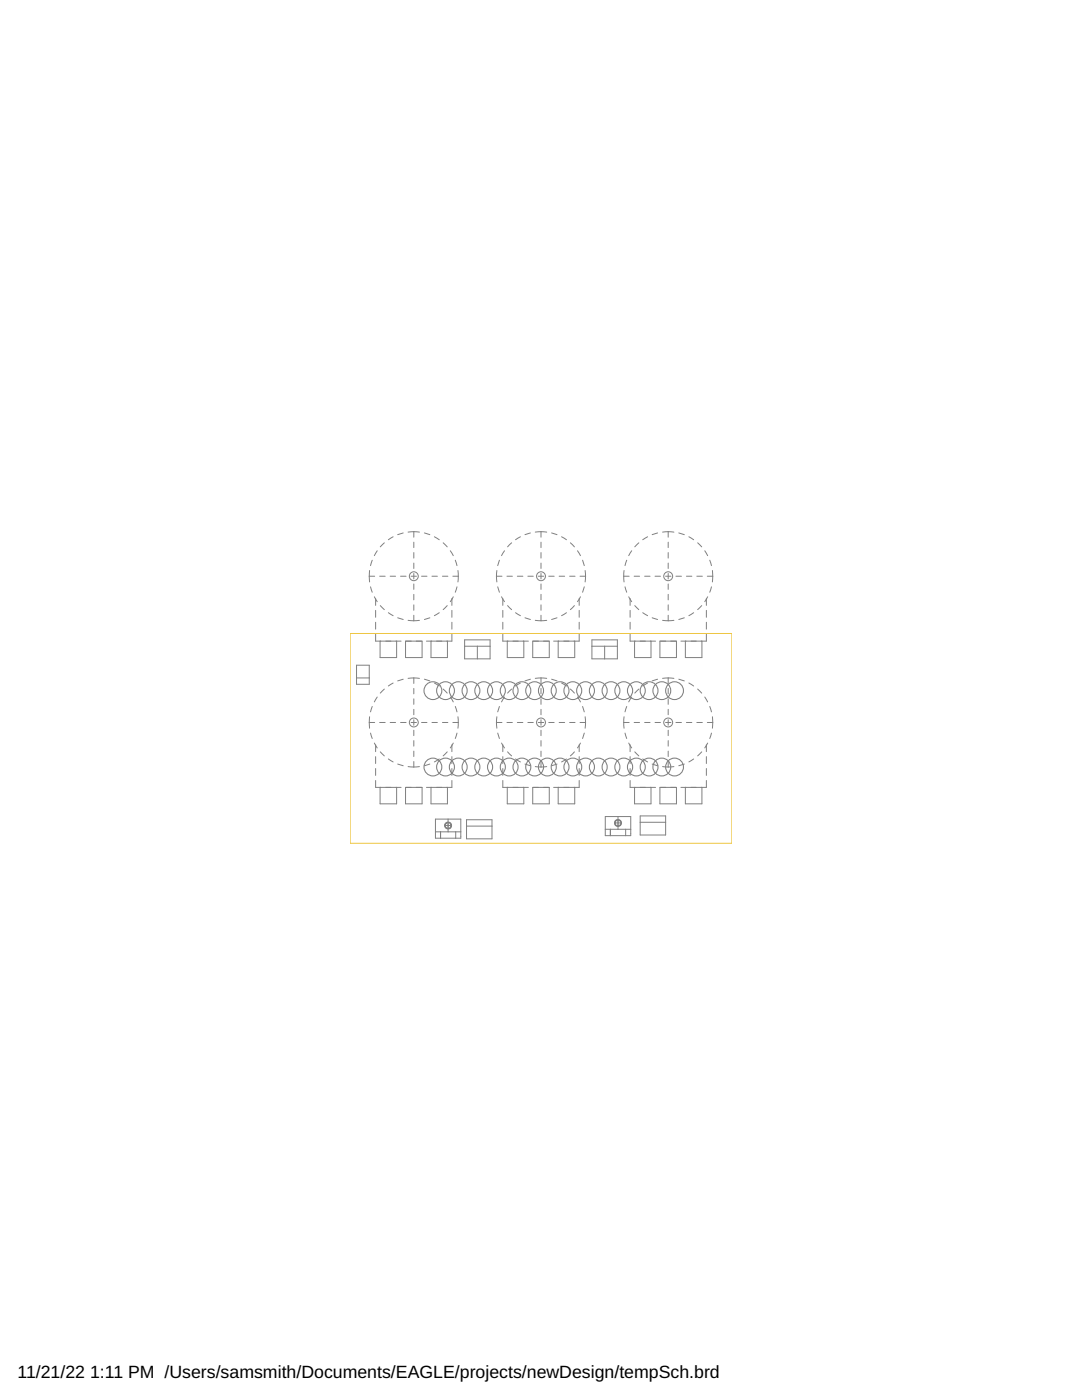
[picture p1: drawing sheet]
<svg xmlns="http://www.w3.org/2000/svg" width="216mm" height="279mm" viewBox="0 0 216 279" stroke-linecap="round" stroke-linejoin="round" font-family="sans-serif">
<defs><g id="words">
<g font-size="3.5">
<text x="3.5" y="274.9">11/21/22</text>
<text x="18" y="274.9">1:11 PM /Users/samsmith/Documents/EAGLE/projects/newDesign/tempSch.brd</text>
</g>
</g></defs>
<g fill="none" stroke="#808080" stroke-width=".2">
<path d="M73.7 115v1.1M73.7 115h1.1M73.7 113.9v1.1M73.9 117.1l.4 1.1M74.3 111.8l-.4 1.1M74.7 119.1l.6 1M75 119.4v1.4M75.3 109.9l-.6 1M75.8 115h1.1M76.7 108.3l-.8 .8M77.9 115h1M78.4 107.1l-.9 .6"/>
<path d="M79.9 115h1.1M80.5 106.4l-1.1 .3M82 115h1.1M82.6 106.1l-1.2 .1M82.6 106.1l1.1 .1M82.6 106.1v1.1M82.6 108.2v1.1M82.6 110.3v1.1M82.6 112.4v1.1M82.6 114.4v1.1M82.6 116.5v1.1M82.6 118.6v1.1"/>
<path d="M84.1 115h1.1M84.7 106.4l1.1 .3M86.2 115h1.1M86.7 107.1l1 .6M88.3 115h1.1M88.4 108.3l.8 .8M89.9 109.9l.5 1M90.2 119.4v1.4M90.4 115h1M90.4 119.1l-.5 1M90.8 111.8l.4 1.1M91.2 117.1l-.4 1.1"/>
<path d="M91.4 113.9v1.1M91.4 115v1.1M99.1 115v1.1M99.1 115h1.1M99.1 113.9v1.1M99.3 117.1l.4 1.1M99.7 111.8l-.4 1.1M100.1 119.1l.6 1M100.3 119.4v1.4M100.7 109.9l-.6 1M101.2 115h1M102.1 108.3l-.8 .8"/>
<path d="M103.2 115h1.1M103.8 107.1l-.9 .6M105.3 115h1.1M105.8 106.4l-1 .3M107.4 115h1.1M107.9 106.1l-1.1 .1M107.9 106.1l1.2 .1M107.9 106.1v1.1M107.9 108.2v1.1M107.9 110.3v1.1M107.9 112.4v1.1M107.9 114.4v1.1"/>
<path d="M107.9 116.5v1.1M107.9 118.6v1.1M109.5 115h1.1M110.1 106.4l1 .3M111.6 115h1.1M112.1 107.1l.9 .6M113.7 115h1M113.8 108.3l.8 .8M115.2 109.9l.6 1M115.6 119.4v1.4M115.7 115h1.1M115.8 119.1l-.6 1"/>
<path d="M116.2 111.8l.4 1.1M116.6 117.1l-.4 1.1M116.8 113.9v1.1M116.8 115v1.1M124.5 115v1.1M124.5 115h1M124.5 113.9v1.1M124.7 117.1l.4 1.1M125.1 111.8l-.4 1.1M125.5 119.1l.5 1M125.7 119.4v1.4M126 109.9l-.5 1"/>
<path d="M126.5 115h1.1M127.5 108.3l-.8 .8M128.6 115h1.1M129.2 107.1l-1 .6M130.7 115h1.1M131.2 106.4l-1.1 .3M132.8 115h1.1M133.3 106.1l-1.1 .1M133.3 106.1l1.2 .1M133.3 106.1v1.1M133.3 108.2v1.1M133.3 110.3v1.1"/>
<path d="M133.3 112.4v1.1M133.3 114.4v1.1M133.3 116.5v1.1M133.3 118.6v1.1M134.9 115h1.1M135.4 106.4l1.1 .3M137 115h1M137.5 107.1l.9 .6M139 115h1.1M139.2 108.3l.8 .8M140.6 109.9l.6 1M140.9 119.4v1.4"/>
<path d="M141.1 115h1.1M141.2 119.1l-.6 1M141.6 111.8l.4 1.1M142 117.1l-.4 1.1M142.2 113.9v1.1M142.2 115v1.1M71.1 132.8h2.6v3.8h-2.6zM71.1 135.3h2.6M75 121.8v1.4M75 124.2v1.4M75 126.6v1.4h5M75.3 139.1l-.6 1"/>
<path d="M75.8 128v3.2h3.3v-3.2M75.9 120.9l.8 .8M76.7 137.5l-.8 .8M77.5 122.3l.9 .6M78.4 136.3l-.9 .6M79.4 123.3l1.1 .3M80.5 135.6l-1.1 .3M80.9 128h3.3v3.2h-3.3zM81.4 123.8l1.2 .1M82.6 135.3l-1.2 .1M82.6 135.3l1.1 .1M82.6 120.7v1.1"/>
<path d="M82.6 122.8v1.1M82.6 135.3v1.1M82.6 137.4v1.1M82.6 139.5v1.1M83.7 123.8l-1.1 .1M84.7 135.6l1.1 .3M85.8 123.3l-1.1 .3M86 128v3.2h3.3v-3.2M86.7 136.3l1 .6M87.7 122.3l-1 .6M88.4 137.5l.8 .8M89.2 120.9l-.8 .8"/>
<path d="M89.9 139.1l.5 1M90.2 121.8v1.4M90.2 124.2v1.4M90.2 126.6v1.4h-5.1M92.7 127.7h5.1v3.8h-5.1zM92.7 129h5.1M95.2 129v2.5M100.3 126.6v1.4h5.1M100.3 121.8v1.4M100.3 124.2v1.4M100.7 139.1l-.6 1M101.2 128v3.2h3.3v-3.2"/>
<path d="M101.3 120.9l.8 .8M102.1 137.5l-.8 .8M102.9 122.3l.9 .6M103.8 136.3l-.9 .6M104.8 123.3l1 .3M105.8 135.6l-1 .3M106.3 128h3.3v3.2h-3.3zM106.8 123.8l1.1 .1M107.9 135.3l-1.1 .1M107.9 135.3l1.2 .1M107.9 120.7v1.1M107.9 122.8v1.1"/>
<path d="M107.9 135.3v1.1M107.9 137.4v1.1M107.9 139.5v1.1M109.1 123.8l-1.2 .1M110.1 135.6l1 .3M111.1 123.3l-1 .3M111.4 128v3.2h3.3v-3.2M112.1 136.3l.9 .6M113 122.3l-.9 .6M113.8 137.5l.8 .8M114.6 120.9l-.8 .8M115.2 139.1l.6 1"/>
<path d="M115.6 126.6v1.4h-5.1M115.6 121.8v1.4M115.6 124.2v1.4M118.1 127.7h5.1v3.8h-5.1zM118.1 129h5.1M120.6 129v2.5M125.7 126.6v1.4h5.1M125.7 121.8v1.4M125.7 124.2v1.4M126 139.1l-.5 1M126.6 128v3.2h3.3v-3.2M126.7 120.9l.8 .8"/>
<path d="M127.5 137.5l-.8 .8M128.2 122.3l1 .6M129.2 136.3l-1 .6M130.1 123.3l1.1 .3M131.2 135.6l-1.1 .3M131.7 128h3.3v3.2h-3.3zM132.2 123.8l1.1 .1M133.3 135.3l-1.1 .1M133.3 135.3l1.2 .1M133.3 120.7v1.1M133.3 122.8v1.1M133.3 135.3v1.1"/>
<path d="M133.3 137.4v1.1M133.3 139.5v1.1M134.5 123.8l-1.2 .1M135.4 135.6l1.1 .3M136.5 123.3l-1.1 .3M136.8 128v3.2h3.3v-3.2M137.5 136.3l.9 .6M138.4 122.3l-.9 .6M139.2 137.5l.8 .8M140 120.9l-.8 .8M140.6 139.1l.6 1M140.9 126.6v1.4h-5"/>
<path d="M140.9 121.8v1.4M140.9 124.2v1.4M73.7 144.2v1.1M73.7 144.2h1.1M73.7 143v1.2M73.9 146.3l.4 1.1M74.3 141l-.4 1.1M74.7 148.3l.6 1M75 148.6v1.4M75 151v1.4M75 153.4v1.3M75 155.8v1.3h5"/>
<path d="M75.8 144.2h1.1M75.8 157.1v3.3h3.3v-3.3M75.9 150.1l.8 .8M77.5 151.5l.9 .6M77.9 144.2h1M79.4 152.5l1.1 .3M79.9 144.2h1.1M80.9 157.1h3.3v3.3h-3.3zM81.4 153l1.2 .1M82 144.2h1.1M82.6 141.6v1M82.6 143.6v1.1"/>
<path d="M82.6 145.7v1.1M82.6 147.8v1.1M82.6 149.9v1.1M82.6 152v1.1M83.7 153l-1.1 .1M84.1 144.2h1.1M85.8 152.5l-1.1 .3M86 157.1v3.3h3.3v-3.3M86.2 144.2h1.1M87.7 151.5l-1 .6M88.3 144.2h1.1M89.2 150.1l-.8 .8"/>
<path d="M90.2 148.6v1.4M90.2 151v1.4M90.2 153.4v1.3M90.2 155.8v1.3h-5.1M90.4 144.2h1M90.4 148.3l-.5 1M90.8 141l.4 1.1M91.2 146.3l-.4 1.1M91.4 143v1.2M91.4 144.2v1.1M99.1 144.2v1.1M99.1 144.2h1.1"/>
<path d="M99.1 143v1.2M99.3 146.3l.4 1.1M99.7 141l-.4 1.1M100.1 148.3l.6 1M100.3 148.6v1.4M100.3 151v1.4M100.3 153.4v1.3M100.3 155.8v1.3h5.1M101.2 144.2h1M101.2 157.1v3.3h3.3v-3.3M101.3 150.1l.8 .8M102.9 151.5l.9 .6"/>
<path d="M103.2 144.2h1.1M104.8 152.5l1 .3M105.3 144.2h1.1M106.3 157.1h3.3v3.3h-3.3zM106.8 153l1.1 .1M107.4 144.2h1.1M107.9 141.6v1M107.9 143.6v1.1M107.9 145.7v1.1M107.9 147.8v1.1M107.9 149.9v1.1M107.9 152v1.1"/>
<path d="M109.1 153l-1.2 .1M109.5 144.2h1.1M111.1 152.5l-1 .3M111.4 157.1v3.3h3.3v-3.3M111.6 144.2h1.1M113 151.5l-.9 .6M113.7 144.2h1M114.6 150.1l-.8 .8M115.6 148.6v1.4M115.6 151v1.4M115.6 153.4v1.3M115.6 155.8v1.3h-5.1"/>
<path d="M115.7 144.2h1.1M115.8 148.3l-.6 1M116.2 141l.4 1.1M116.6 146.3l-.4 1.1M116.8 143v1.2M116.8 144.2v1.1M124.5 144.2v1.1M124.5 144.2h1M124.5 143v1.2M124.7 146.3l.4 1.1M125.1 141l-.4 1.1M125.5 148.3l.5 1"/>
<path d="M125.7 148.6v1.4M125.7 151v1.4M125.7 153.4v1.3M125.7 155.8v1.3h5.1M126.5 144.2h1.1M126.6 157.1v3.3h3.3v-3.3M126.7 150.1l.8 .8M128.2 151.5l1 .6M128.6 144.2h1.1M130.1 152.5l1.1 .3M130.7 144.2h1.1M131.7 157.1h3.3v3.3h-3.3z"/>
<path d="M132.2 153l1.1 .1M132.8 144.2h1.1M133.3 141.6v1M133.3 143.6v1.1M133.3 145.7v1.1M133.3 147.8v1.1M133.3 149.9v1.1M133.3 152v1.1M134.5 153l-1.2 .1M134.9 144.2h1.1M136.5 152.5l-1.1 .3M136.8 157.1v3.3h3.3v-3.3"/>
<path d="M137 144.2h1M138.4 151.5l-.9 .6M139 144.2h1.1M140 150.1l-.8 .8M140.9 148.6v1.4M140.9 151v1.4M140.9 153.4v1.3M140.9 155.8v1.3h-5M141.1 144.2h1.1M141.2 148.3l-.6 1M141.6 141l.4 1.1M142 146.3l-.4 1.1"/>
<path d="M142.2 143v1.2M142.2 144.2v1.1M86.9 166h5M86.9 163.5h5v3.8h-5zM87.9 166v1.3M88.8 164.7h1.2M89.4 163.5v2.5M90.9 166v1.3M93.1 163.6h5.1v3.8h-5.1zM93.1 164.9h5.1M120.8 165.5h5.1M120.8 163h5.1v3.8h-5.1z"/>
<path d="M121.8 165.5v1.3M122.7 164.2h1.3M123.3 163v2.5M124.8 165.5v1.3M127.7 162.8h5.1v3.8h-5.1zM127.7 164.1h5.1"/>
<circle cx="82.6" cy="115" r=".89"/>
<circle cx="107.9" cy="115" r=".89"/>
<circle cx="133.3" cy="115" r=".89"/>
<circle cx="82.6" cy="144.2" r=".89"/>
<circle cx="107.9" cy="144.2" r=".89"/>
<circle cx="133.3" cy="144.2" r=".89"/>
</g>
<g fill="#808080" stroke="#808080" stroke-width=".2">
<path d="M122.8 163.8a.7 .7 0 0 1 1.1 0 .7 .7 0 0 1-.4 1.1 .7 .7 0 0 1-.9-.7h.1a.58 .58 0 0 1 .9-.4 .58 .58 0 0 1 .1 .9 .58 .58 0 0 1-.9-.3l-.1-.2h-.1z" fill-rule="evenodd"/>
<path d="M88.9 164.3a.69 .69 0 0 1 1.1 0 .69 .69 0 0 1-.4 1.1 .69 .69 0 0 1-.9-.7h.1a.58 .58 0 0 1 .8-.5 .58 .58 0 0 1 .2 .9 .58 .58 0 0 1-.9-.1l-.2-.3z" fill-rule="evenodd"/>
</g>
<g fill="none" stroke="#808080" stroke-width=".21">
<circle cx="86.4" cy="137.8" r="1.78"/>
<circle cx="88.9" cy="137.8" r="1.78"/>
<circle cx="91.4" cy="137.8" r="1.78"/>
<circle cx="94" cy="137.8" r="1.78"/>
<circle cx="96.5" cy="137.8" r="1.78"/>
<circle cx="99.1" cy="137.8" r="1.78"/>
<circle cx="101.6" cy="137.8" r="1.78"/>
<circle cx="104.1" cy="137.8" r="1.78"/>
<circle cx="106.7" cy="137.8" r="1.78"/>
<circle cx="109.2" cy="137.8" r="1.78"/>
<circle cx="111.8" cy="137.8" r="1.78"/>
<circle cx="114.3" cy="137.8" r="1.78"/>
<circle cx="116.8" cy="137.8" r="1.78"/>
<circle cx="119.4" cy="137.8" r="1.78"/>
<circle cx="121.9" cy="137.8" r="1.78"/>
<circle cx="124.5" cy="137.8" r="1.78"/>
<circle cx="127" cy="137.8" r="1.78"/>
<circle cx="129.5" cy="137.8" r="1.78"/>
<circle cx="132.1" cy="137.8" r="1.78"/>
<circle cx="134.6" cy="137.8" r="1.78"/>
<circle cx="86.4" cy="153.1" r="1.78"/>
<circle cx="88.9" cy="153.1" r="1.78"/>
<circle cx="91.4" cy="153.1" r="1.78"/>
<circle cx="94" cy="153.1" r="1.78"/>
<circle cx="96.5" cy="153.1" r="1.78"/>
<circle cx="99.1" cy="153.1" r="1.78"/>
<circle cx="101.6" cy="153.1" r="1.78"/>
<circle cx="104.1" cy="153.1" r="1.78"/>
<circle cx="106.7" cy="153.1" r="1.78"/>
<circle cx="109.2" cy="153.1" r="1.78"/>
<circle cx="111.8" cy="153.1" r="1.78"/>
<circle cx="114.3" cy="153.1" r="1.78"/>
<circle cx="116.8" cy="153.1" r="1.78"/>
<circle cx="119.4" cy="153.1" r="1.78"/>
<circle cx="121.9" cy="153.1" r="1.78"/>
<circle cx="124.5" cy="153.1" r="1.78"/>
<circle cx="127" cy="153.1" r="1.78"/>
<circle cx="129.5" cy="153.1" r="1.78"/>
<circle cx="132.1" cy="153.1" r="1.78"/>
<circle cx="134.6" cy="153.1" r="1.78"/>
</g>
<path d="M69.9 126.4h76.1v41.9h-76.1z" fill="none" stroke="#eec643" stroke-width=".2"/>
<use href="#words"/>
</svg>
